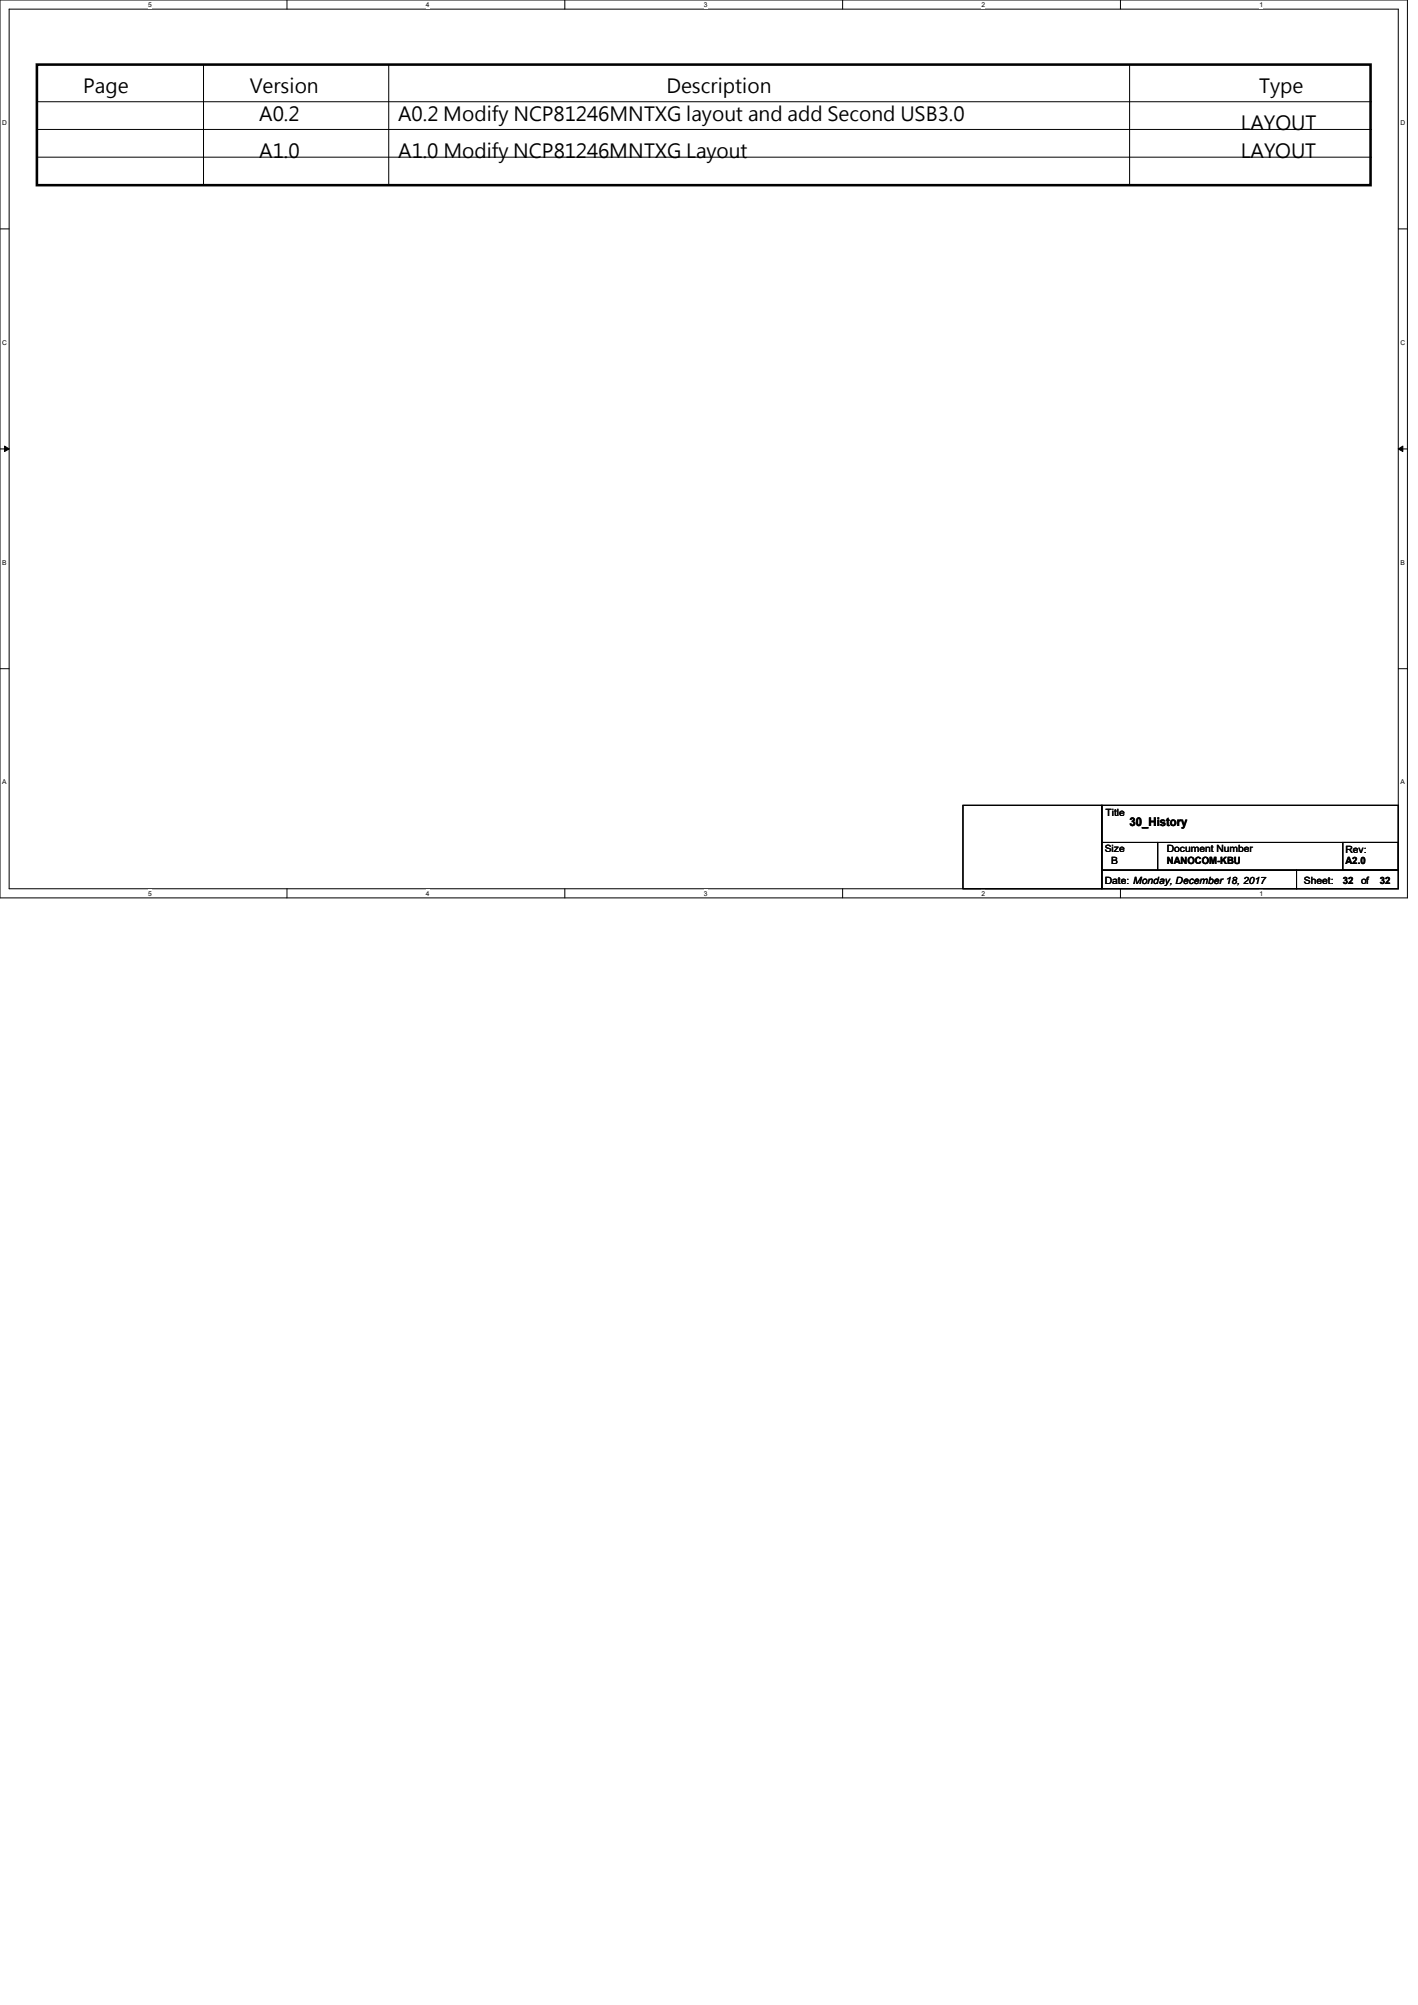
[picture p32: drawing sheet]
<svg xmlns="http://www.w3.org/2000/svg" width="210mm" height="297mm" viewBox="0 0 210 297" stroke-linecap="round" stroke-linejoin="round" font-family="sans-serif">
<defs><g id="words">
<g font-size="2.9">
<text x="12.3" y="13.8">Page</text>
<text x="37" y="13.8">Version</text>
<text x="38.4" y="17.9">A0.2</text>
<text x="59" y="17.9">A0.2 Modify NCP81246MNTXG layout and add Second USB3.0</text>
<text x="98.7" y="13.8">Description</text>
<text x="186.5" y="13.8">Type</text>
<text x="38.4" y="23.5">A1.0</text>
<text x="59" y="23.5">A1.0 Modify NCP81246MNTXG Layout</text>
<text x="183.8" y="19.3">LAYOUT</text>
<text x="183.8" y="23.5">LAYOUT</text>
</g>
<text font-size="1.8" x="167.3" y="122.3">30_History</text>
<g font-size="1.5">
<text x="163.7" y="120.9">Title</text>
<text x="163.6" y="130.9">Date: Monday, December 18, 2017</text>
<text x="163.6" y="126.2">Size</text>
<text x="164.6" y="127.9">B</text>
<text x="172.8" y="126.2">Document Number</text>
<text x="172.8" y="127.9">NANOCOM-KBU</text>
<text x="193.1" y="130.9">Sheet:</text>
<text x="198.9" y="130.9">32</text>
<text x="199.3" y="126.4">Rev:</text>
<text x="199.3" y="128.1">A2.0</text>
<text x="201.6" y="130.9">of</text>
<text x="204.3" y="130.9">32</text>
</g>
<g font-size="1">
<text x="21.9" y="1">5</text>
<text x="63.1" y="1">4</text>
<text x="104.2" y="1">3</text>
<text x="145.4" y="1">2</text>
<text x="186.5" y="1">1</text>
<text x=".3" y="18.5">D</text>
<text x="207.4" y="18.5">D</text>
<text x=".3" y="51.1">C</text>
<text x="207.4" y="51.1">C</text>
<text x=".3" y="83.7">B</text>
<text x="207.4" y="83.7">B</text>
<text x=".3" y="116.2">A</text>
<text x="207.4" y="116.2">A</text>
<text x="21.9" y="132.7">5</text>
<text x="63.1" y="132.7">4</text>
<text x="104.2" y="132.7">3</text>
<text x="145.4" y="132.7">2</text>
<text x="186.5" y="132.7">1</text>
</g>
</g></defs>
<path d="M0 0h208.4v133h-208.4zM1.4 1.4h205.7v130.3h-205.7z" fill="none" stroke="#000" stroke-width=".15"/>
<g fill="#fff">
<path d="M21.9 .1h.6v1.1h-.6z"/>
<path d="M21.9 131.8h.6v1.1h-.6z"/>
</g>
<path d="M42.5 0v1.4M42.5 131.7v1.3" fill="none" stroke="#000" stroke-width=".15"/>
<g fill="#fff">
<path d="M63.1 .1h.5v1.1h-.5z"/>
<path d="M63.1 131.8h.5v1.1h-.5z"/>
</g>
<path d="M83.7 0v1.4M83.7 131.7v1.3" fill="none" stroke="#000" stroke-width=".15"/>
<g fill="#fff">
<path d="M104.2 .1h.6v1.1h-.6z"/>
<path d="M104.2 131.8h.6v1.1h-.6z"/>
</g>
<path d="M124.8 0v1.4M124.8 131.7v1.3" fill="none" stroke="#000" stroke-width=".15"/>
<g fill="#fff">
<path d="M145.4 .1h.5v1.1h-.5z"/>
<path d="M145.4 131.8h.5v1.1h-.5z"/>
</g>
<path d="M165.9 0v1.4M165.9 131.7v1.3" fill="none" stroke="#000" stroke-width=".15"/>
<g fill="#fff">
<path d="M186.5 .1h.6v1.1h-.6z"/>
<path d="M186.5 131.8h.6v1.1h-.6z"/>
<path d="M.3 17.6h.8v1.1h-.8z"/>
<path d="M207.4 17.6h.8v1.1h-.8z"/>
<path d="M.3 50.2h.8v1.1h-.8z"/>
<path d="M207.4 50.2h.8v1.1h-.8z"/>
</g>
<path d="M0 33.9h1.4M207.1 33.9h1.3" fill="none" stroke="#000" stroke-width=".15"/>
<g fill="#fff">
<path d="M.3 82.8h.7v1.1h-.7z"/>
<path d="M207.4 82.8h.7v1.1h-.7z"/>
</g>
<path d="M0 66.5h1.4M207.1 66.5h1.3" fill="none" stroke="#000" stroke-width=".15"/>
<path d="M.7 66.1l.7 .4-.7 .4zM207.1 66.5l.7-.4v.8z" fill="#000" stroke="#000" stroke-width=".15"/>
<g fill="#fff">
<path d="M.3 115.3h.7v1.1h-.7z"/>
<path d="M207.4 115.3h.7v1.1h-.7z"/>
</g>
<g fill="none" stroke="#000" stroke-width=".15">
<path d="M5.5 15.1h197.5M5.5 19.2h197.5M30.1 9.6v17.8M57.6 9.6v17.8M167.3 9.6v17.8M203 15.1h.1M203 19.2h.1M5.5 23.3h197.5M30.1 27.4h.1M57.6 27.4h.1M167.3 27.4h.1M203 23.3h.1"/>
<path d="M0 99.1h1.4M207.1 99.1h1.3M142.6 119.3h20.6v12.4h-20.6zM163.2 119.3h43.9v5.5h-43.9zM163.2 124.8h8.2v4.1h-8.2zM163.2 128.9h28.8v2.8h-28.8zM171.4 124.8h35.7v4.1h-35.7zM192 128.9h15.1v2.8h-15.1zM198.9 124.8h8.2v4.1h-8.2z"/>
</g>
<path d="M5.5 9.6h197.5v17.8h-197.5z" fill="none" stroke="#000" stroke-width=".38"/>
<use href="#words"/>
</svg>
